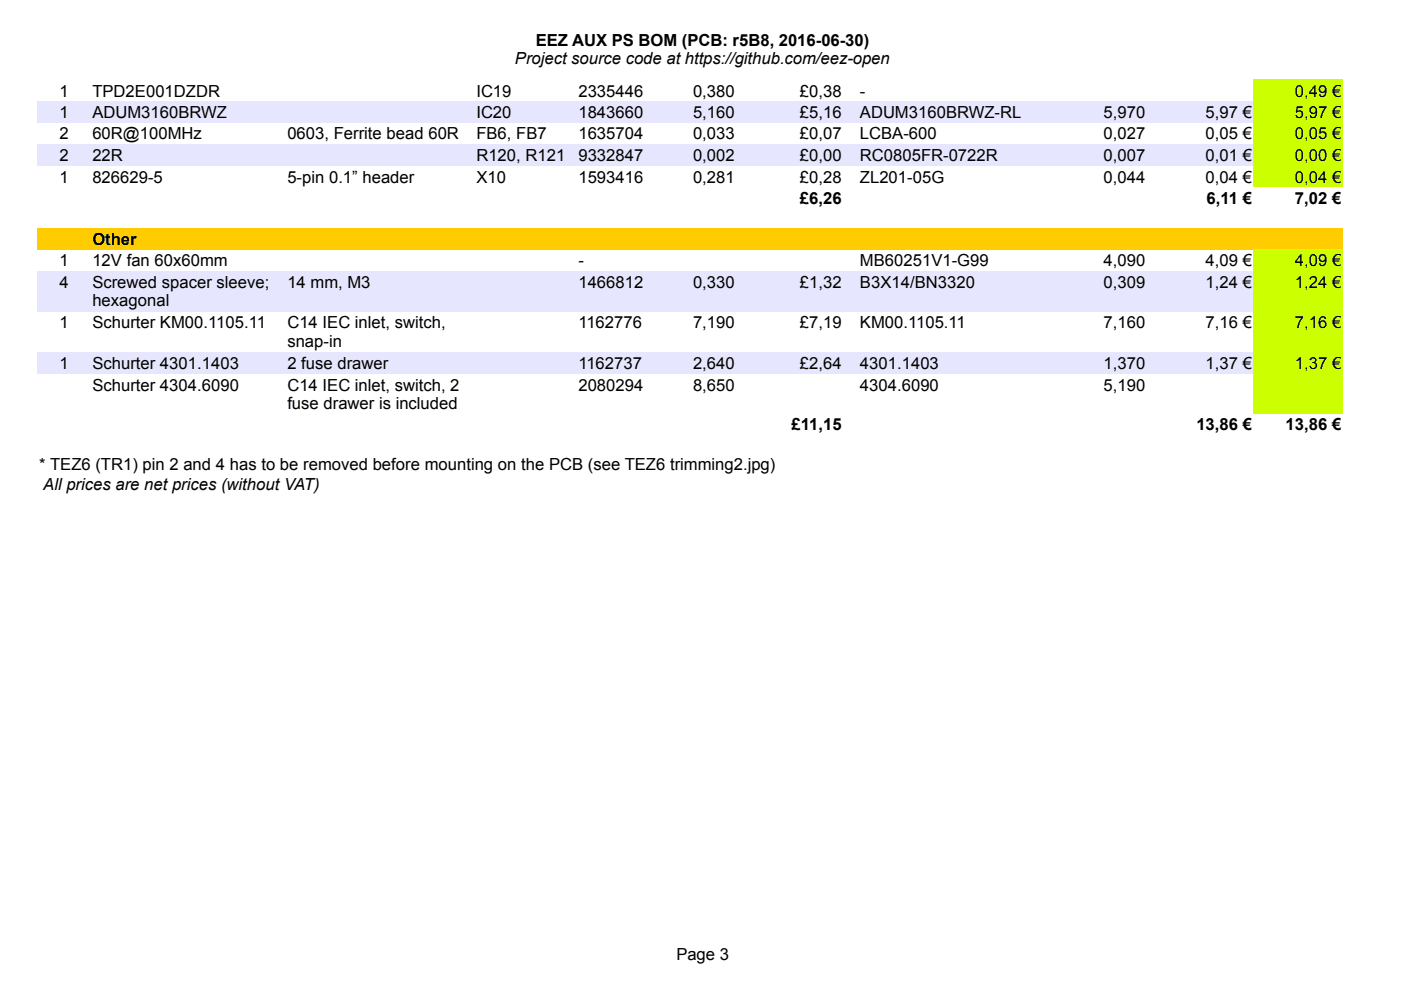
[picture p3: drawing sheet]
<svg xmlns="http://www.w3.org/2000/svg" width="297mm" height="210mm" viewBox="0 0 297 210" stroke-linecap="round" stroke-linejoin="round" font-family="sans-serif">
<defs><g id="words">
<g font-size="3.5">
<text x="113.6" y="9.7">EEZ AUX PS BOM (PCB: r5B8, 2016-06-30)</text>
<text x="109.2" y="13.7">Project source code at https://github.com/eez-open</text>
<text x="12.6" y="20.5">1</text>
<text x="19.6" y="20.5">TPD2E001DZDR</text>
<text x="101" y="20.5">IC19</text>
<text x="122.6" y="20.5">2335446</text>
<text x="146.9" y="20.5">0,380</text>
<text x="169.6" y="20.5">£0,38</text>
<text x="182.3" y="20.5">-</text>
<text x="274.5" y="20.5">0,49 €</text>
<text x="12.6" y="25">1</text>
<text x="12.6" y="29.6">2</text>
<text x="19.6" y="25">ADUM3160BRWZ</text>
<text x="19.6" y="29.6">60R@100MHz</text>
<text x="60.9" y="29.6">0603, Ferrite bead 60R</text>
<text x="101" y="25">IC20</text>
<text x="101" y="29.6">FB6, FB7</text>
<text x="122.6" y="25">1843660</text>
<text x="122.6" y="29.6">1635704</text>
<text x="146.9" y="25">5,160</text>
<text x="146.9" y="29.6">0,033</text>
<text x="169.6" y="25">£5,16</text>
<text x="169.6" y="29.6">£0,07</text>
<text x="182.3" y="25">ADUM3160BRWZ-RL</text>
<text x="182.3" y="29.6">LCBA-600</text>
<text x="234" y="25">5,970</text>
<text x="234" y="29.6">0,027</text>
<text x="255.6" y="25">5,97 €</text>
<text x="255.6" y="29.6">0,05 €</text>
<text x="274.5" y="25">5,97 €</text>
<text x="274.5" y="29.6">0,05 €</text>
<text x="12.6" y="34.1">2</text>
<text x="19.6" y="34.1">22R</text>
<text x="101" y="34.1">R120, R121</text>
<text x="122.6" y="34.1">9332847</text>
<text x="146.9" y="34.1">0,002</text>
<text x="169.6" y="34.1">£0,00</text>
<text x="182.3" y="34.1">RC0805FR-0722R</text>
<text x="234" y="34.1">0,007</text>
<text x="255.6" y="34.1">0,01 €</text>
<text x="274.5" y="34.1">0,00 €</text>
<text x="12.6" y="38.7">1</text>
<text x="19.6" y="38.7">826629-5</text>
<text x="60.9" y="38.7">5-pin 0.1” header</text>
<text x="101" y="38.7">X10</text>
<text x="122.6" y="38.7">1593416</text>
<text x="146.9" y="38.7">0,281</text>
<text x="169.6" y="38.7">£0,28</text>
<text x="182.3" y="38.7">ZL201-05G</text>
<text x="234" y="38.7">0,044</text>
<text x="255.6" y="38.7">0,04 €</text>
<text x="274.5" y="38.7">0,04 €</text>
<text x="169.6" y="43.3">£6,26</text>
<text x="255.8" y="43.3">6,11 €</text>
<text x="274.5" y="43.3">7,02 €</text>
<text x="19.6" y="52">Other</text>
<text x="12.6" y="56.4">1</text>
<text x="19.6" y="56.4">12V fan 60x60mm</text>
<text x="122.6" y="56.4">-</text>
<text x="182.3" y="56.4">MB60251V1-G99</text>
<text x="234" y="56.4">4,090</text>
<text x="255.6" y="56.4">4,09 €</text>
<text x="274.5" y="56.4">4,09 €</text>
<text x="12.6" y="61">4</text>
<text x="19.6" y="61">Screwed spacer sleeve;</text>
<text x="19.6" y="64.9">hexagonal</text>
<text x="60.9" y="61">14 mm, M3</text>
<text x="122.6" y="61">1466812</text>
<text x="146.9" y="61">0,330</text>
<text x="169.6" y="61">£1,32</text>
<text x="182.3" y="61">B3X14/BN3320</text>
<text x="234" y="61">0,309</text>
<text x="255.6" y="61">1,24 €</text>
<text x="274.5" y="61">1,24 €</text>
<text x="12.6" y="69.6">1</text>
<text x="19.6" y="69.6">Schurter KM00.1105.11</text>
<text x="60.9" y="69.6">C14 IEC inlet, switch,</text>
<text x="122.6" y="69.6">1162776</text>
<text x="146.9" y="69.6">7,190</text>
<text x="169.6" y="69.6">£7,19</text>
<text x="182.3" y="69.6">KM00.1105.11</text>
<text x="234" y="69.6">7,160</text>
<text x="255.6" y="69.6">7,16 €</text>
<text x="274.5" y="69.6">7,16 €</text>
<text x="60.9" y="73.6">snap-in</text>
<text x="12.6" y="78.3">1</text>
<text x="19.6" y="78.3">Schurter 4301.1403</text>
<text x="19.6" y="82.8">Schurter 4304.6090</text>
<text x="60.9" y="78.3">2 fuse drawer</text>
<text x="60.9" y="82.8">C14 IEC inlet, switch, 2</text>
<text x="122.6" y="78.3">1162737</text>
<text x="122.6" y="82.8">2080294</text>
<text x="146.9" y="78.3">2,640</text>
<text x="146.9" y="82.8">8,650</text>
<text x="169.6" y="78.3">£2,64</text>
<text x="182.3" y="78.3">4301.1403</text>
<text x="182.3" y="82.8">4304.6090</text>
<text x="234" y="78.3">1,370</text>
<text x="234" y="82.8">5,190</text>
<text x="255.6" y="78.3">1,37 €</text>
<text x="274.5" y="78.3">1,37 €</text>
<text x="60.9" y="86.8">fuse drawer is included</text>
<text x="167.8" y="91.2">£11,15</text>
<text x="253.6" y="91.2">13,86 €</text>
<text x="272.6" y="91.2">13,86 €</text>
<text x="8.3" y="99.6">* TEZ6 (TR1) pin 2 and 4 has to be removed before mounting on the PCB (see TEZ6 trimming2.jpg)</text>
<text x="9.2" y="103.9">All prices are net prices (without VAT)</text>
<text x="143.4" y="203.6">Page 3</text>
</g>
</g></defs>
<path d="M265.8 16.8h18.9v4.6h-18.9z" fill-rule="evenodd" fill="#cf0"/>
<path d="M8 21.4h257.9v4.6h-257.9z" fill-rule="evenodd" fill="#e6e6ff"/>
<g fill="#cf0">
<path d="M265.8 21.4h18.9v4.6h-18.9z" fill-rule="evenodd"/>
<path d="M265.8 26h18.9v4.6h-18.9z" fill-rule="evenodd"/>
</g>
<path d="M8 30.5h257.9v4.6h-257.9z" fill-rule="evenodd" fill="#e6e6ff"/>
<g fill="#cf0">
<path d="M265.8 30.5h18.9v4.6h-18.9z" fill-rule="evenodd"/>
<path d="M265.8 35.1h18.9v4.6h-18.9z" fill-rule="evenodd"/>
</g>
<path d="M8 48.4h276.7v4.4h-276.7z" fill-rule="evenodd" fill="#fc0"/>
<path d="M265.8 52.8h18.9v4.6h-18.9z" fill-rule="evenodd" fill="#cf0"/>
<path d="M8 57.4h257.9v8.6h-257.9z" fill-rule="evenodd" fill="#e6e6ff"/>
<g fill="#cf0">
<path d="M265.8 57.4h18.9v8.6h-18.9z" fill-rule="evenodd"/>
<path d="M265.8 66h18.9v8.7h-18.9z" fill-rule="evenodd"/>
</g>
<path d="M8 74.6h257.9v4.6h-257.9z" fill-rule="evenodd" fill="#e6e6ff"/>
<g fill="#cf0">
<path d="M265.8 74.6h18.9v4.6h-18.9z" fill-rule="evenodd"/>
<path d="M265.8 79.2h18.9v8.5h-18.9z" fill-rule="evenodd"/>
</g>
<use href="#words"/>
</svg>
